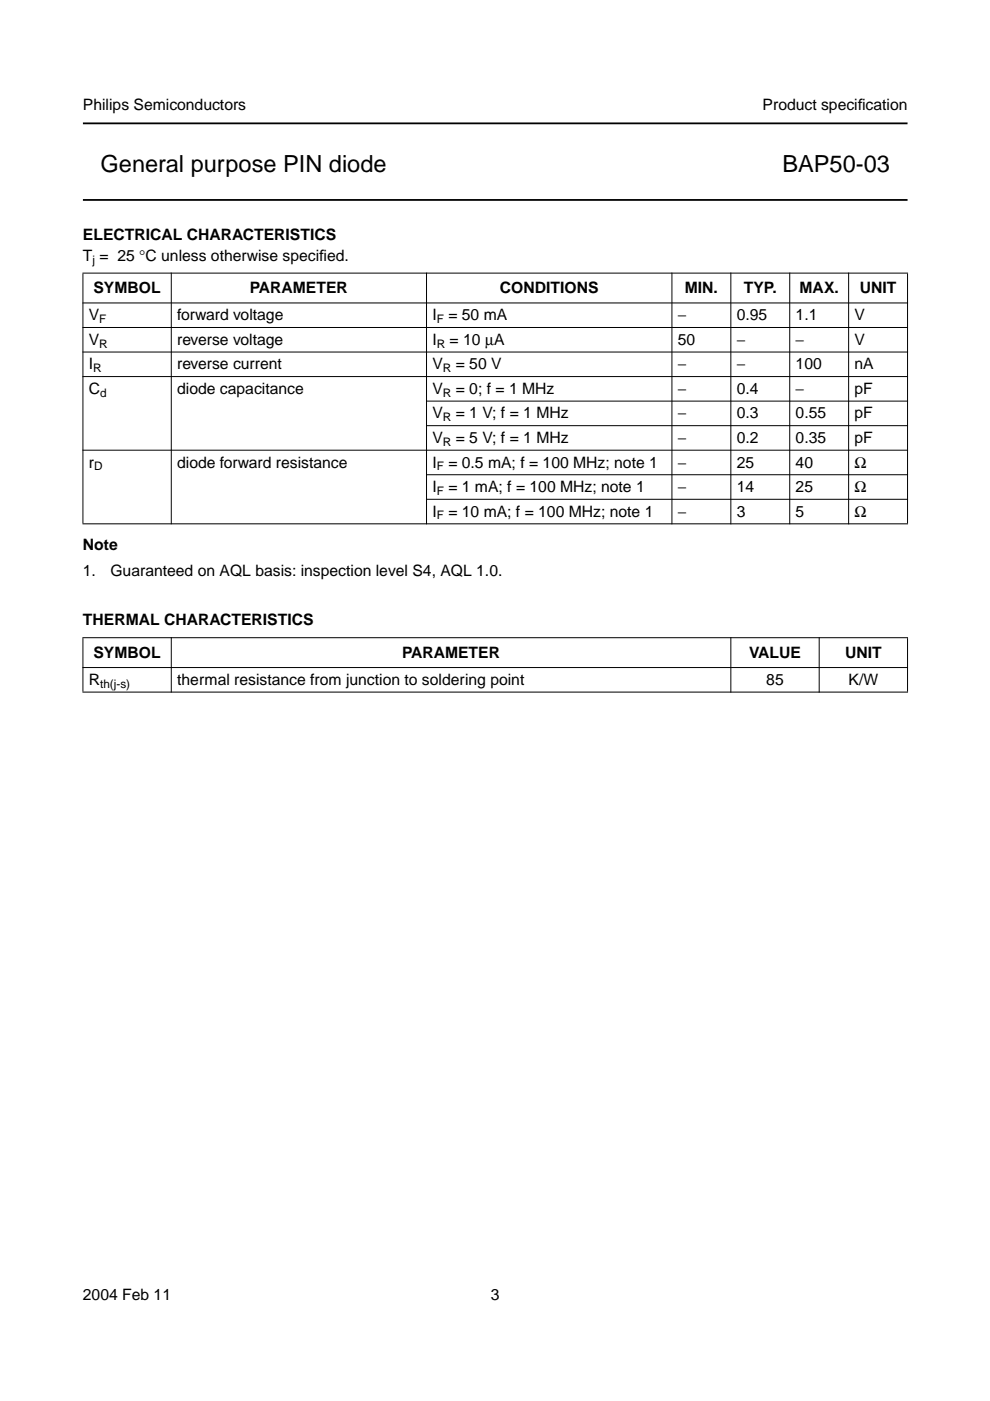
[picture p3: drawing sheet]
<svg xmlns="http://www.w3.org/2000/svg" width="210mm" height="297mm" viewBox="0 0 210 297" stroke-linecap="round" stroke-linejoin="round" font-family="sans-serif">
<defs><g id="words">
<g font-size="5">
<text x="21.3" y="36.5">General purpose PIN diode</text>
<text x="165.9" y="36.5">BAP50-03</text>
</g>
<g font-size="3.3">
<text x="17.6" y="23.4">Philips Semiconductors</text>
<text x="161.7" y="23.4">Product specif</text>
<text x="181.9" y="23.4">ication</text>
<text x="17.6" y="50.9">ELECTRICAL CHARACTERISTICS</text>
<text x="17.6" y="55.4">T = 25 °C unless otherwise specif</text>
<text x="67.7" y="55.4">ied.</text>
<text x="19.8" y="62.2">SYMBOL</text>
<text x="53" y="62.2">PARAMETER</text>
<text x="106" y="62.2">CONDITIONS</text>
<text x="145.2" y="62.2">MIN.</text>
<text x="157.7" y="62.2">TYP.</text>
<text x="169.5" y="62.2">MAX.</text>
<text x="182.3" y="62.2">UNIT</text>
<text x="18.8" y="67.9">V</text>
<text x="37.6" y="67.9">forward voltage</text>
<text x="91.7" y="67.9">I</text>
<text x="95.1" y="67.9">= 50 mA</text>
<text x="143.7" y="67.9">−</text>
<text x="156.2" y="67.9">0.95</text>
<text x="168.7" y="67.9">1.1</text>
<text x="181.2" y="67.9">V</text>
<text x="18.8" y="73.1">V</text>
<text x="37.6" y="73.1">reverse voltage</text>
<text x="91.7" y="73.1">I</text>
<text x="95.3" y="73.1">= 10 µA</text>
<text x="143.7" y="73.1">50</text>
<text x="156.2" y="73.1">−</text>
<text x="168.7" y="73.1">−</text>
<text x="181.2" y="73.1">V</text>
<text x="18.8" y="83.5">C</text>
<text x="18.8" y="78.3">I</text>
<text x="37.6" y="78.3">reverse current</text>
<text x="37.6" y="83.5">diode capacitance</text>
<text x="91.7" y="78.3">V</text>
<text x="91.7" y="83.5">V</text>
<text x="96.6" y="78.3">= 50 V</text>
<text x="96.6" y="83.5">= 0; f = 1 MHz</text>
<text x="143.7" y="78.3">−</text>
<text x="143.7" y="83.5">−</text>
<text x="156.2" y="83.5">0.4</text>
<text x="156.2" y="78.3">−</text>
<text x="168.7" y="78.3">100</text>
<text x="168.7" y="83.5">−</text>
<text x="181.2" y="83.5">pF</text>
<text x="181.2" y="78.3">nA</text>
<text x="91.7" y="88.7">V</text>
<text x="96.6" y="88.7">= 1 V; f = 1 MHz</text>
<text x="143.7" y="88.7">−</text>
<text x="156.2" y="88.7">0.3</text>
<text x="168.7" y="88.7">0.55</text>
<text x="181.2" y="88.7">pF</text>
<text x="91.7" y="93.9">V</text>
<text x="96.6" y="93.9">= 5 V; f = 1 MHz</text>
<text x="143.7" y="93.9">−</text>
<text x="156.2" y="93.9">0.2</text>
<text x="168.7" y="93.9">0.35</text>
<text x="181.2" y="93.9">pF</text>
<text x="18.8" y="99.1">r</text>
<text x="37.6" y="99.1">diode forward resistance</text>
<text x="91.7" y="99.1">I</text>
<text x="95.1" y="99.1">= 0.5 mA; f = 100 MHz; note 1</text>
<text x="143.7" y="99.1">−</text>
<text x="156.2" y="99.1">25</text>
<text x="168.7" y="99.1">40</text>
<text x="181.2" y="99.1">Ω</text>
<text x="91.7" y="104.3">I</text>
<text x="95.1" y="104.3">= 1 mA; f = 100 MHz; note 1</text>
<text x="143.7" y="104.3">−</text>
<text x="156.2" y="104.3">14</text>
<text x="168.7" y="104.3">25</text>
<text x="181.2" y="104.3">Ω</text>
<text x="91.7" y="109.5">I</text>
<text x="95.1" y="109.5">= 10 mA; f = 100 MHz; note 1</text>
<text x="143.7" y="109.5">−</text>
<text x="156.2" y="109.5">3</text>
<text x="168.7" y="109.5">5</text>
<text x="181.2" y="109.5">Ω</text>
<text x="17.6" y="116.6">Note</text>
<text x="17.6" y="122">1.</text>
<text x="23.4" y="122">Guaranteed on AQL basis: inspection level S4, AQL 1.0.</text>
<text x="17.6" y="132.4">THERMAL CHARACTERISTICS</text>
<text x="19.8" y="139.5">SYMBOL</text>
<text x="85.3" y="139.5">PARAMETER</text>
<text x="158.8" y="139.5">VALUE</text>
<text x="179.2" y="139.5">UNIT</text>
<text x="18.8" y="145.2">R</text>
<text x="37.6" y="145.2">thermal resistance from junction to soldering point</text>
<text x="162.5" y="145.2">85</text>
<text x="179.9" y="145.2">K/W</text>
<text x="17.6" y="275.6">2004 Feb 11</text>
<text x="104.1" y="275.6">3</text>
</g>
<g font-size="2.5">
<text x="19.6" y="56">j</text>
<text x="21.1" y="68.5">F</text>
<text x="92.6" y="68.5">F</text>
<text x="21.1" y="73.7">R</text>
<text x="92.6" y="73.7">R</text>
<text x="19.8" y="78.9">R</text>
<text x="93.9" y="78.9">R</text>
<text x="21.2" y="84.1">d</text>
<text x="93.9" y="84.1">R</text>
<text x="93.9" y="89.3">R</text>
<text x="93.9" y="94.5">R</text>
<text x="19.9" y="99.7">D</text>
<text x="92.6" y="99.7">F</text>
<text x="92.6" y="104.9">F</text>
<text x="92.6" y="110.1">F</text>
<text x="21.2" y="145.8">th(j-s)</text>
</g>
</g></defs>
<path d="M17.6 26.2h174.8M17.6 42.4h174.8" fill="none" stroke="#000" stroke-width=".38"/>
<g fill="#000" stroke="#000" stroke-width=".21">
<path d="M17.5 57.9h175zM17.5 64.2h175zM17.5 69.4h175zM17.5 74.6h175zM17.5 79.8h175zM90.3 85h102.2zM90.3 90.2h102.2zM17.5 95.5h175zM17.6 58v53zM36.3 57.8v53.4zM90.4 57.8v53.4zM142.5 57.8v53.4z"/>
<path d="M155 57.8v53.4zM167.4 57.8v53.4zM179.9 57.8v53.4zM192.4 58v53zM90.3 100.7h102.2zM90.3 105.9h102.2zM17.5 111.1h175zM17.5 135.2h175zM17.6 135.3v11.3zM36.3 135.1v11.7zM155 135.1v11.7zM173.7 135.1v11.7z"/>
<path d="M192.4 135.3v11.3zM17.5 141.5h175zM17.5 146.7h175z"/>
</g>
<use href="#words"/>
</svg>
